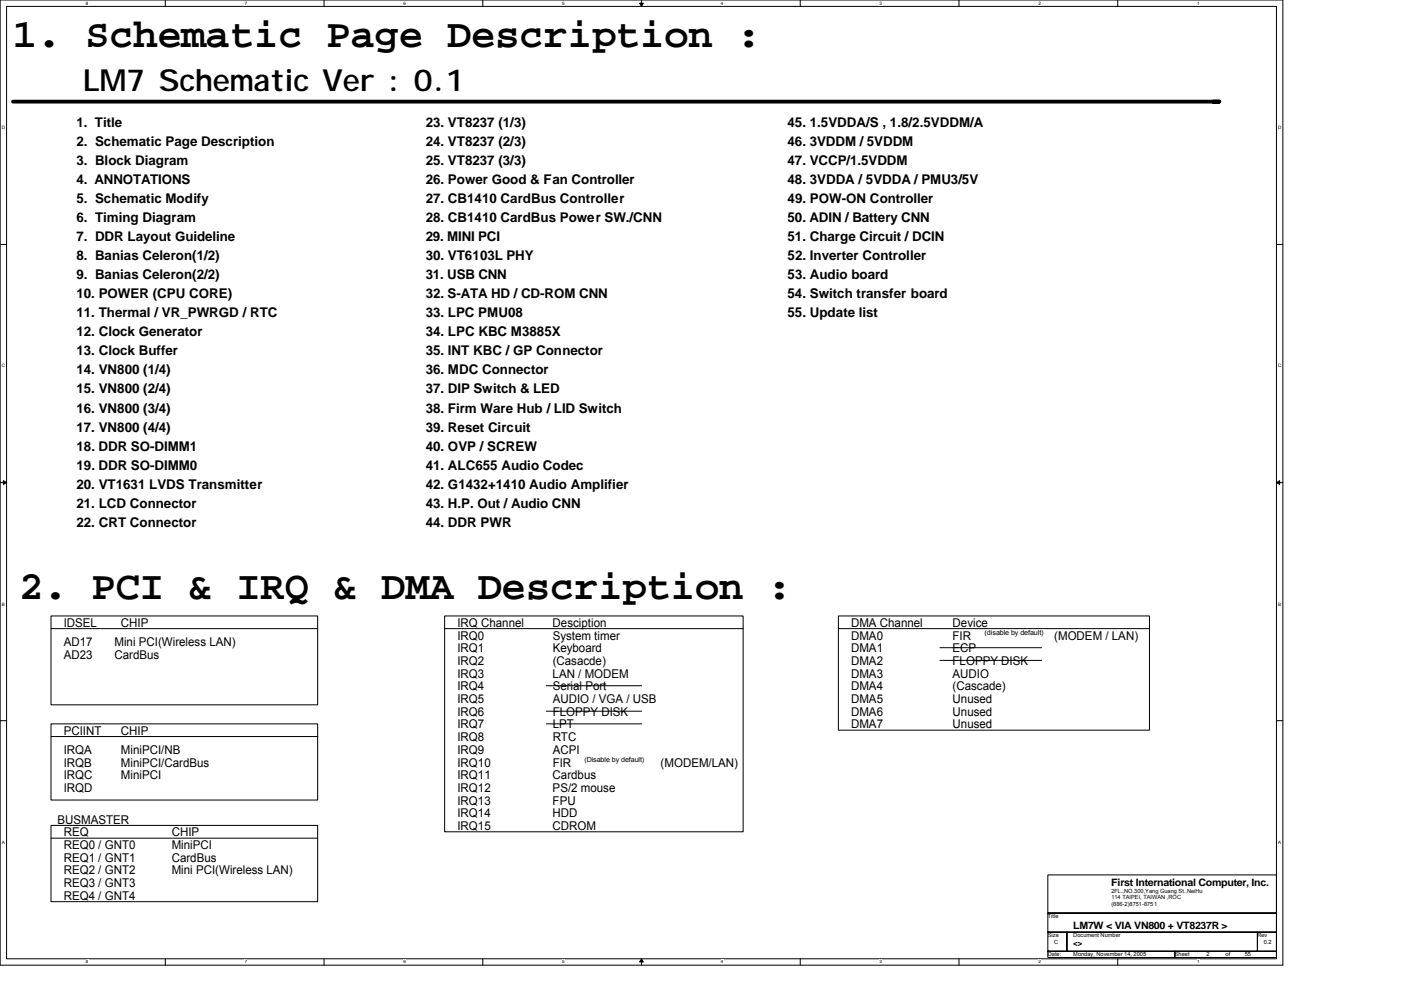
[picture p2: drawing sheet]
<svg xmlns="http://www.w3.org/2000/svg" width="297mm" height="210mm" viewBox="0 0 297 210" stroke-linecap="round" stroke-linejoin="round" font-family="sans-serif">
<defs><g id="words">
<g font-size="8.6">
<text x="2.7" y="9.9">1. Schematic Page Description :</text>
<text x="4.1" y="127">2. PCI &amp; IRQ &amp; DMA Description :</text>
</g>
<text font-size="6.5" x="17.5" y="19.2">LM7 Schematic Ver : 0.1</text>
<g font-size="2.8">
<text x="16.2" y="26.9">1. Title</text>
<text x="90.3" y="26.9">23. VT8237 (1/3)</text>
<text x="167" y="26.9">45. 1.5VDDA/S , 1.8/2.5VDDM/A</text>
<text x="16.2" y="35">3. Block Diagram</text>
<text x="16.2" y="30.9">2. Schematic Page Description</text>
<text x="90.3" y="30.9">24. VT8237 (2/3)</text>
<text x="90.3" y="35">25. VT8237 (3/3)</text>
<text x="167" y="35">47. VCCP/1.5VDDM</text>
<text x="167" y="30.9">46. 3VDDM / 5VDDM</text>
<text x="16.2" y="39">4. ANNOTATIONS</text>
<text x="90.3" y="39">26. Power Good &amp; Fan Controller</text>
<text x="167" y="39">48. 3VDDA / 5VDDA / PMU3/5V</text>
<text x="16.2" y="43">5. Schematic Modify</text>
<text x="16.2" y="47.1">6. Timing Diagram</text>
<text x="90.3" y="43">27. CB1410 CardBus Controller</text>
<text x="90.3" y="47.1">28. CB1410 CardBus Power SW./CNN</text>
<text x="167" y="47.1">50. ADIN / Battery CNN</text>
<text x="167" y="43">49. POW-ON Controller</text>
<text x="16.2" y="51.1">7. DDR Layout Guideline</text>
<text x="90.3" y="51.1">29. MINI PCI</text>
<text x="167" y="51.1">51. Charge Circuit / DCIN</text>
<text x="16.2" y="55.2">8. Banias Celeron(1/2)</text>
<text x="16.2" y="59.2">9. Banias Celeron(2/2)</text>
<text x="90.3" y="55.2">30. VT6103L PHY</text>
<text x="90.3" y="59.2">31. USB CNN</text>
<text x="167" y="59.2">53. Audio board</text>
<text x="167" y="55.2">52. Inverter Controller</text>
<text x="16.2" y="63.2">10. POWER (CPU CORE)</text>
<text x="90.3" y="63.2">32. S-ATA HD / CD-ROM CNN</text>
<text x="167" y="63.2">54. Switch transfer board</text>
<text x="16.2" y="67.3">11. Thermal / VR_PWRGD / RTC</text>
<text x="16.2" y="71.3">12. Clock Generator</text>
<text x="90.3" y="71.3">34. LPC KBC M3885X</text>
<text x="90.3" y="67.3">33. LPC PMU08</text>
<text x="167" y="67.3">55. Update list</text>
<text x="16.2" y="75.4">13. Clock Buffer</text>
<text x="90.3" y="75.4">35. INT KBC / GP Connector</text>
<text x="16.2" y="79.4">14. VN800 (1/4)</text>
<text x="16.2" y="83.4">15. VN800 (2/4)</text>
<text x="90.3" y="83.4">37. DIP Switch &amp; LED</text>
<text x="90.3" y="79.4">36. MDC Connector</text>
<text x="16.2" y="87.5">16. VN800 (3/4)</text>
<text x="90.3" y="87.5">38. Firm Ware Hub / LID Switch</text>
<text x="16.2" y="91.5">17. VN800 (4/4)</text>
<text x="16.2" y="95.5">18. DDR SO-DIMM1</text>
<text x="90.3" y="95.5">40. OVP / SCREW</text>
<text x="90.3" y="91.5">39. Reset Circuit</text>
<text x="16.2" y="99.6">19. DDR SO-DIMM0</text>
<text x="90.3" y="99.6">41. ALC655 Audio Codec</text>
<text x="16.2" y="103.6">20. VT1631 LVDS Transmitter</text>
<text x="16.2" y="107.7">21. LCD Connector</text>
<text x="90.3" y="103.6">42. G1432+1410 Audio Amplifier</text>
<text x="90.3" y="107.7">43. H.P. Out / Audio CNN</text>
<text x="16.2" y="111.7">22. CRT Connector</text>
<text x="90.3" y="111.7">44. DDR PWR</text>
</g>
<g font-size="2.6">
<text x="13.5" y="132.9">IDSEL</text>
<text x="13.5" y="136.9">AD17</text>
<text x="24.3" y="136.9">Mini PCI(Wireless LAN)</text>
<text x="25.6" y="132.9">CHIP</text>
<text x="97" y="132.9">IRQ Channel</text>
<text x="97" y="135.6">IRQ0</text>
<text x="117.2" y="132.9">Desciption</text>
<text x="117.2" y="135.6">System timer</text>
<text x="180.4" y="132.9">DMA Channel</text>
<text x="180.4" y="135.6">DMA0</text>
<text x="202" y="135.6">FIR</text>
<text x="202" y="132.9">Device</text>
<text x="223.5" y="135.6">(MODEM / LAN)</text>
<text x="13.5" y="139.6">AD23</text>
<text x="24.3" y="139.6">CardBus</text>
<text x="97" y="138.3">IRQ1</text>
<text x="97" y="141">IRQ2</text>
<text x="97" y="143.7">IRQ3</text>
<text x="117.2" y="143.7">LAN / MODEM</text>
<text x="117.2" y="138.3">Keyboard</text>
<text x="117.2" y="141">(Casacde)</text>
<text x="180.4" y="138.3">DMA1</text>
<text x="180.4" y="141">DMA2</text>
<text x="180.4" y="143.7">DMA3</text>
<text x="202" y="138.3">ECP</text>
<text x="202" y="143.7">AUDIO</text>
<text x="202" y="141">FLOPPY DISK</text>
<text x="97" y="146.4">IRQ4</text>
<text x="97" y="149.1">IRQ5</text>
<text x="117.2" y="146.4">Serial Port</text>
<text x="117.2" y="149.1">AUDIO / VGA / USB</text>
<text x="180.4" y="146.4">DMA4</text>
<text x="180.4" y="149.1">DMA5</text>
<text x="202" y="146.4">(Cascade)</text>
<text x="202" y="149.1">Unused</text>
<text x="13.5" y="155.8">PCIINT</text>
<text x="25.6" y="155.8">CHIP</text>
<text x="97" y="151.7">IRQ6</text>
<text x="97" y="154.4">IRQ7</text>
<text x="117.2" y="151.7">FLOPPY DISK</text>
<text x="117.2" y="154.4">LPT</text>
<text x="180.4" y="151.7">DMA6</text>
<text x="180.4" y="154.4">DMA7</text>
<text x="202" y="151.7">Unused</text>
<text x="202" y="154.4">Unused</text>
<text x="13.5" y="159.8">IRQA</text>
<text x="25.6" y="159.8">MiniPCI/NB</text>
<text x="97" y="157.1">IRQ8</text>
<text x="97" y="159.8">IRQ9</text>
<text x="117.2" y="157.1">RTC</text>
<text x="117.2" y="159.8">ACPI</text>
<text x="13.5" y="162.5">IRQB</text>
<text x="13.5" y="165.2">IRQC</text>
<text x="13.5" y="167.9">IRQD</text>
<text x="25.6" y="162.5">MiniPCI/CardBus</text>
<text x="25.6" y="165.2">MiniPCI</text>
<text x="97" y="162.5">IRQ10</text>
<text x="97" y="165.2">IRQ11</text>
<text x="97" y="167.9">IRQ12</text>
<text x="117.2" y="165.2">Cardbus</text>
<text x="117.2" y="167.9">PS/2 mouse</text>
<text x="117.2" y="162.5">FIR</text>
<text x="140.1" y="162.5">(MODEM/LAN)</text>
<text x="97" y="170.6">IRQ13</text>
<text x="97" y="173.3">IRQ14</text>
<text x="117.2" y="170.6">FPU</text>
<text x="117.2" y="173.3">HDD</text>
<text x="12.2" y="174.6">BUSMASTER</text>
<text x="13.5" y="177.3">REQ</text>
<text x="36.4" y="177.3">CHIP</text>
<text x="97" y="176">IRQ15</text>
<text x="117.2" y="176">CDROM</text>
<text x="13.5" y="180">REQ0 / GNT0</text>
<text x="13.5" y="182.7">REQ1 / GNT1</text>
<text x="13.5" y="185.4">REQ2 / GNT2</text>
<text x="36.4" y="185.4">Mini PCI(Wireless LAN)</text>
<text x="36.4" y="182.7">CardBus</text>
<text x="36.4" y="180">MiniPCI</text>
<text x="13.5" y="188.1">REQ3 / GNT3</text>
<text x="13.5" y="190.8">REQ4 / GNT4</text>
</g>
<g font-size="2.2">
<text x="235.6" y="187.9">First International Computer, Inc.</text>
<text x="227.6" y="197">LM7W &lt; VIA VN800 + VT8237R &gt;</text>
</g>
<text font-size="1.8" x="227.6" y="200.6">&lt;&gt;</text>
<g font-size="1.5">
<text x="208.7" y="134.6">(disable by default)</text>
<text x="123.9" y="161.5">(Disable by default)</text>
</g>
<g font-size="1.2">
<text x="235.6" y="189.3">2FL.,NO.300,Yang Guang St.,NeiHu</text>
<text x="235.6" y="190.6">114 TAIPEI, TAIWAN ,ROC</text>
<text x="222.2" y="194.7">Title</text>
<text x="235.6" y="192">(886-2)8751-8751</text>
<text x="222.2" y="198.7">Size</text>
<text x="222.2" y="202.8">Date:</text>
<text x="223.5" y="200.1">C</text>
<text x="227.6" y="198.7">Document Number</text>
<text x="227.6" y="202.8">Monday, November 14, 2005</text>
<text x="249.1" y="202.8">Sheet</text>
<text x="255.8" y="202.8">2</text>
<text x="259.9" y="202.8">of</text>
<text x="263.9" y="202.8">55</text>
<text x="266.6" y="198.7">Rev</text>
<text x="267.9" y="200.1">0.2</text>
</g>
<g font-size="1">
<text x="18.2" y="1">8</text>
<text x="51.9" y="1">7</text>
<text x="85.5" y="1">6</text>
<text x="119.2" y="1">5</text>
<text x="152.8" y="1">4</text>
<text x="186.5" y="1">3</text>
<text x="220.2" y="1">2</text>
<text x="253.8" y="1">1</text>
<text x=".4" y="27.4">D</text>
<text x="271" y="27.4">D</text>
<text x=".4" y="77.9">C</text>
<text x="271" y="77.9">C</text>
<text x=".4" y="128.4">B</text>
<text x="271" y="128.4">B</text>
<text x=".4" y="178.9">A</text>
<text x="271" y="178.9">A</text>
<text x="18.2" y="204.3">8</text>
<text x="51.9" y="204.3">7</text>
<text x="85.5" y="204.3">6</text>
<text x="119.2" y="204.3">5</text>
<text x="152.8" y="204.3">4</text>
<text x="186.5" y="204.3">3</text>
<text x="220.2" y="204.3">2</text>
<text x="253.8" y="204.3">1</text>
</g>
</g></defs>
<path d="M0 0h272v204.6h-272zM1.4 1.4h269.2v201.9h-269.2z" fill="none" stroke="#000" stroke-width=".21"/>
<g fill="#fff">
<path d="M18.2 .1h.6v1.1h-.6z"/>
<path d="M18.2 203.4h.6v1.1h-.6z"/>
</g>
<path d="M35 0v1.4M35 203.3v1.3" fill="none" stroke="#000" stroke-width=".21"/>
<g fill="#fff">
<path d="M51.9 .1h.5v1.1h-.5z"/>
<path d="M51.9 203.4h.5v1.1h-.5z"/>
</g>
<path d="M68.7 0v1.4M68.7 203.3v1.3" fill="none" stroke="#000" stroke-width=".21"/>
<g fill="#fff">
<path d="M85.5 .1h.6v1.1h-.6z"/>
<path d="M85.5 203.4h.6v1.1h-.6z"/>
</g>
<path d="M102.4 0v1.4M102.4 203.3v1.3" fill="none" stroke="#000" stroke-width=".21"/>
<g fill="#fff">
<path d="M119.2 .1h.5v1.1h-.5z"/>
<path d="M119.2 203.4h.5v1.1h-.5z"/>
</g>
<path d="M136 0v1.4M136 203.3v1.3" fill="none" stroke="#000" stroke-width=".21"/>
<path d="M135.6 .7h.8l-.4 .7zM136 203.3l.4 .7h-.8z" fill="#000" stroke="#000" stroke-width=".21"/>
<g fill="#fff">
<path d="M152.8 .1h.6v1.1h-.6z"/>
<path d="M152.8 203.4h.6v1.1h-.6z"/>
</g>
<path d="M169.7 0v1.4M169.7 203.3v1.3" fill="none" stroke="#000" stroke-width=".21"/>
<g fill="#fff">
<path d="M186.5 .1h.5v1.1h-.5z"/>
<path d="M186.5 203.4h.5v1.1h-.5z"/>
</g>
<path d="M203.3 0v1.4M203.3 203.3v1.3" fill="none" stroke="#000" stroke-width=".21"/>
<g fill="#fff">
<path d="M220.2 .1h.5v1.1h-.5z"/>
<path d="M220.2 203.4h.5v1.1h-.5z"/>
</g>
<path d="M237 0v1.4M237 203.3v1.3" fill="none" stroke="#000" stroke-width=".21"/>
<g fill="#fff">
<path d="M253.8 .1h.5v1.1h-.5z"/>
<path d="M253.8 203.4h.5v1.1h-.5z"/>
<path d="M.4 26.6h.7v1h-.7z"/>
<path d="M271 26.6h.6v1h-.6z"/>
<path d="M.4 77.1h.7v1h-.7z"/>
<path d="M271 77.1h.6v1h-.6z"/>
</g>
<path d="M0 51.8h1.4M270.6 51.8h1.4" fill="none" stroke="#000" stroke-width=".21"/>
<g fill="#fff">
<path d="M.4 127.6h.6v1h-.6z"/>
<path d="M271 127.6h.6v1h-.6z"/>
</g>
<path d="M0 102.3h1.4M270.6 102.3h1.4" fill="none" stroke="#000" stroke-width=".21"/>
<path d="M.7 101.9l.7 .4-.7 .4zM270.6 102.3l.7-.4v.8z" fill="#000" stroke="#000" stroke-width=".21"/>
<g fill="#fff">
<path d="M.4 178h.6v1.1h-.6z"/>
<path d="M271 178h.6v1.1h-.6z"/>
</g>
<g fill="none" stroke="#000" stroke-width=".21">
<path d="M10.8 133.3h56.6M10.8 130.6h56.5v18.8h-56.5zM94.3 133.3h63.3M94.3 130.6h63.3v45.8h-63.3zM177.8 133.3h65.9M177.8 130.6h65.9v24.2h-65.9zM199.3 137.3h21.5M0 152.8h1.4M10.8 156.2h56.6M10.8 153.5h56.5v16.1h-56.5zM115.8 150.8h20.2M115.8 153.5h20.2"/>
<path d="M115.8 145.4h20.2M199.3 140h21.5M270.6 152.8h1.4M10.8 177.7h56.6M10.8 175h56.5v16.2h-56.5zM222.2 185.5h48.4v8.1h-48.4zM222.2 193.6h48.4v4h-48.4zM222.2 197.6h4v4.1h-4zM226.2 197.6h40.4v4.1h-40.4zM266.6 197.6h4v4.1h-4zM222.2 201.7h26.9v1.3h-26.9zM249.1 201.7h21.5v1.3h-21.5z"/>
</g>
<path d="M2.7 21.5h255.8h-1.3" fill="none" stroke="#000" stroke-width=".8"/>
<use href="#words"/>
</svg>
